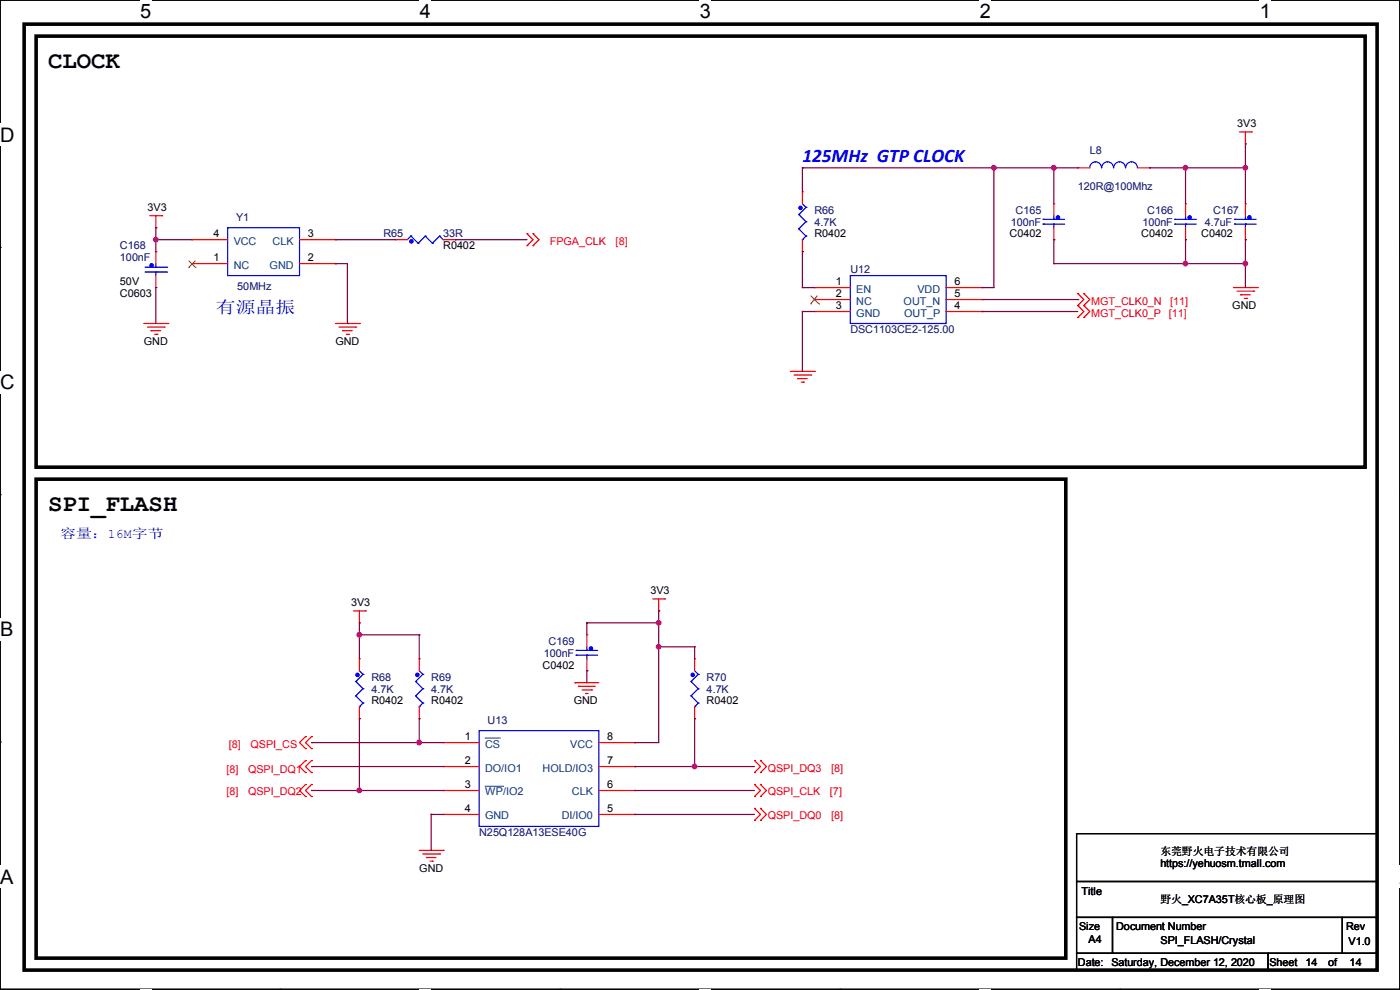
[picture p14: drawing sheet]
<svg xmlns="http://www.w3.org/2000/svg" width="297mm" height="210mm" viewBox="0 0 297 210" stroke-linecap="round" stroke-linejoin="round" font-family="sans-serif">
<defs><g id="words">
<g font-size="5.1">
<text x="10.2" y="14.5">CLOCK</text>
<text x="10.2" y="108.5">SPI_FLASH</text>
</g>
<g font-size="4.2">
<text x="29.7" y="3.9">5</text>
<text x="89.1" y="3.9">4</text>
<text x="148.5" y="3.9">3</text>
<text x="207.9" y="3.9">2</text>
<text x="267.2" y="3.9">1</text>
<text x="0" y="30.1">D</text>
<text x="0" y="82.5">C</text>
<text x="0" y="135">B</text>
<text x="0" y="187.4">A</text>
<text x="297" y="187.4">A</text>
</g>
<text font-size="4.1" fill="#00f" x="170.2" y="34.4">125MHz GTP CLOCK</text>
<text font-size="3.6" fill="#00f" x="45.8" y="66.3">有源晶振</text>
<text font-size="2.8" fill="#00f" x="12.7" y="114">容量：16M字节</text>
<g font-size="2.3">
<text x="262.4" y="27">3V3</text>
<text x="31.3" y="44.8">3V3</text>
<text x="45.3" y="50.3">4</text>
<text x="65.3" y="50.3">3</text>
<text x="94" y="52.9">R0402</text>
<text x="172.8" y="50.4">R0402</text>
<text x="214.2" y="50.4">C0402</text>
<text x="242.1" y="50.4">C0402</text>
<text x="254.8" y="50.4">C0402</text>
<text x="45.3" y="55.4">1</text>
<text x="65.3" y="55.4">2</text>
<text x="25.4" y="60.5">50V</text>
<text x="25.4" y="63.1">C0603</text>
<text x="177.3" y="60.5">1</text>
<text x="177.3" y="63">2</text>
<text x="177.3" y="65.5">3</text>
<text x="202.5" y="65.5">4</text>
<text x="202.5" y="63">5</text>
<text x="202.5" y="60.5">6</text>
<text x="261.4" y="65.6">GND</text>
<text x="30.5" y="73.2">GND</text>
<text x="71.2" y="73.2">GND</text>
<text x="74.5" y="128.6">3V3</text>
<text x="138" y="126.1">3V3</text>
<text x="115.1" y="141.8">C0402</text>
<text x="78.8" y="149.4">R0402</text>
<text x="91.5" y="149.4">R0402</text>
<text x="121.7" y="149.4">GND</text>
<text x="149.9" y="149.4">R0402</text>
<text x="98.6" y="157">1</text>
<text x="128.8" y="157">8</text>
<text x="98.6" y="162.1">2</text>
<text x="98.6" y="167.1">3</text>
<text x="128.8" y="167.1">6</text>
<text x="128.8" y="162.1">7</text>
<text x="98.6" y="172.2">4</text>
<text x="128.8" y="172.2">5</text>
<text x="88.9" y="185">GND</text>
<text x="246.2" y="181.4">东莞野火电子技术有限公司</text>
<text x="246.2" y="184">https://yehuosm.tmall.com</text>
<text x="229.4" y="189.8">Title</text>
<text x="246.2" y="191.6">野火_XC7A35T核心板_原理图</text>
<text x="228.9" y="197.2">Size</text>
<text x="236.8" y="197.2">Document Number</text>
<text x="285.6" y="197.2">Rev</text>
<text x="230.9" y="200">A4</text>
<text x="246.2" y="200.2">SPI_FLASH/Crystal</text>
<text x="286.1" y="200.5">V1.0</text>
<text x="228.7" y="204.8">Date:</text>
<text x="235.8" y="204.8">Saturday, December 12, 2020</text>
<text x="269.3" y="204.8">Sheet</text>
<text x="276.9" y="204.8">14</text>
<text x="281.7" y="204.8">of</text>
<text x="286.3" y="204.8">14</text>
</g>
<g font-size="2.3" fill="#000080">
<text x="231.2" y="32.6">L8</text>
<text x="228.7" y="40.2">120R@100Mhz</text>
<text x="50.1" y="46.8">Y1</text>
<text x="172.8" y="45.3">R66</text>
<text x="172.8" y="47.8">4.7K</text>
<text x="214.4" y="47.8">100nF</text>
<text x="215.4" y="45.3">C165</text>
<text x="242.4" y="47.8">100nF</text>
<text x="243.4" y="45.3">C166</text>
<text x="255.6" y="47.8">4.7uF</text>
<text x="257.4" y="45.3">C167</text>
<text x="25.4" y="52.9">C168</text>
<text x="81.3" y="50.4">R65</text>
<text x="94" y="50.4">33R</text>
<text x="25.4" y="55.5">100nF</text>
<text x="180.4" y="58">U12</text>
<text x="50.3" y="61.6">50MHz</text>
<text x="180.4" y="70.7">DSC1103CE2-125.00</text>
<text x="116.4" y="136.7">C169</text>
<text x="115.4" y="139.3">100nF</text>
<text x="78.8" y="144.4">R68</text>
<text x="78.8" y="146.9">4.7K</text>
<text x="91.5" y="144.4">R69</text>
<text x="91.5" y="146.9">4.7K</text>
<text x="149.9" y="144.4">R70</text>
<text x="149.9" y="146.9">4.7K</text>
<text x="103.4" y="153.5">U13</text>
<text x="101.6" y="177.4">N25Q128A13ESE40G</text>
</g>
<g font-size="2.3" fill="#004080">
<text x="49.6" y="51.9">VCC</text>
<text x="57.8" y="51.9">CLK</text>
<text x="49.6" y="57">NC</text>
<text x="57.2" y="57">GND</text>
<text x="181.7" y="62.1">EN</text>
<text x="181.7" y="64.6">NC</text>
<text x="191.7" y="64.6">OUT_N</text>
<text x="194.6" y="62.1">VDD</text>
<text x="181.7" y="67.1">GND</text>
<text x="191.8" y="67.1">OUT_P</text>
<text x="102.9" y="158.6">CS</text>
<text x="121" y="158.6">VCC</text>
<text x="102.9" y="163.7">DO/IO1</text>
<text x="115.1" y="163.7">HOLD/IO3</text>
<text x="102.9" y="168.7">WP/IO2</text>
<text x="102.9" y="173.8">GND</text>
<text x="119.2" y="173.8">DI/IO0</text>
<text x="121.3" y="168.7">CLK</text>
</g>
<g font-size="2.3" fill="#f00">
<text x="116.6" y="51.9">FPGA_CLK</text>
<text x="130.6" y="51.9">[8]</text>
<text x="231.5" y="64.6">MGT_CLK0_N</text>
<text x="248.2" y="64.6">[11]</text>
<text x="231.5" y="67.1">MGT_CLK0_P</text>
<text x="248" y="67.1">[11]</text>
<text x="48.6" y="158.6">[8]</text>
<text x="53.1" y="158.6">QSPI_CS</text>
<text x="48.1" y="163.9">[8]</text>
<text x="52.6" y="163.9">QSPI_DQ1</text>
<text x="162.9" y="163.7">QSPI_DQ3</text>
<text x="176.3" y="163.7">[8]</text>
<text x="48.1" y="168.7">[8]</text>
<text x="52.6" y="168.7">QSPI_DQ2</text>
<text x="162.9" y="168.7">QSPI_CLK</text>
<text x="162.9" y="173.8">QSPI_DQ0</text>
<text x="176.1" y="168.7">[7]</text>
<text x="176.3" y="173.8">[8]</text>
</g>
</g></defs>
<path d="M0 0h297v209.8h-297z" fill="none" stroke="#000" stroke-width=".25"/>
<g fill="#fff">
<path d="M29.7 0h2.4v4.8h-2.4z"/>
<path d="M29.7 209.8h2.4v.2h-2.4z"/>
</g>
<path d="M59.4 0h.1M59.4 209.8h.1" fill="none" stroke="#000" stroke-width=".25"/>
<g fill="#fff">
<path d="M89.1 0h2.3v4.8h-2.3z"/>
<path d="M89.1 209.8h2.3v.2h-2.3z"/>
</g>
<path d="M118.8 0h.1M118.8 209.8h.1" fill="none" stroke="#000" stroke-width=".25"/>
<g fill="#fff">
<path d="M148.5 0h2.3v4.8h-2.3z"/>
<path d="M148.5 209.8h2.3v.2h-2.3z"/>
</g>
<path d="M178.2 0h.1M178.2 209.8h.1" fill="none" stroke="#000" stroke-width=".25"/>
<g fill="#fff">
<path d="M207.9 0h2.3v4.8h-2.3z"/>
<path d="M207.9 209.8h2.3v.2h-2.3z"/>
</g>
<path d="M237.6 0h.1M237.6 209.8h.1" fill="none" stroke="#000" stroke-width=".25"/>
<g fill="#fff">
<path d="M267.3 0h2.3v4.8h-2.3z"/>
<path d="M267.3 209.8h2.3v.2h-2.3z"/>
<path d="M0 26.2h3.1v4.8h-3.1z"/>
<path d="M0 78.7h3.1v4.7h-3.1z"/>
</g>
<path d="M0 52.5h.1M297 52.5h.1" fill="none" stroke="#000" stroke-width=".25"/>
<path d="M0 131.1h2.9v4.8h-2.9z" fill="#fff"/>
<path d="M0 104.9h.1M297 104.9h.1" fill="none" stroke="#000" stroke-width=".25"/>
<g fill="#fff">
<path d="M0 183.6h2.9v4.7h-2.9z"/>
<path d="M296.9 183.6h.1v4.7h-.1z"/>
</g>
<path d="M0 157.4h.1M297 157.4h.1M228.4 176.8h63.7v10.2h-63.7zM228.4 187h63.7v7.6h-63.7zM228.4 194.6h7.6v7.6h-7.6zM236 194.6h48.8v7.6h-48.8zM284.8 194.6h7.3v7.6h-7.3zM228.4 202.2h40.6v3.6h-40.6zM269 202.2h23.1v3.6h-23.1z" fill="none" stroke="#000" stroke-width=".25"/>
<path d="M5.1 5.1h287v200.7h-287zM7.7 7.7h281.9v91.4h-281.9zM7.7 101.6h218.4v101.6h-218.4z" fill="none" stroke="#000" stroke-width=".76"/>
<g fill="none" stroke="#f00" stroke-width=".25">
<path d="M228.6 35.6h.1M228.6 35.6h2.6M241.3 35.6h2.6M243.9 35.6h.1M262.9 28h2.6M264.2 30.5h.1M264.2 28v2.5M265.5 28h.1M31.8 45.8h2.5M33.1 48.3h.1M33.1 53.4h.1M33.1 45.8v2.5"/>
<path d="M33.1 53.4v2.5M33.1 58.5v2.5M34.3 45.8h.1M40.7 55.9h.1M40.7 50.8h.1M40.7 50.8h7.6M40.7 55.9h7.6M63.5 50.8h7.7M63.5 55.9h7.7M71.2 55.9h.1M71.2 50.8h.1M83.9 50.8h.1"/>
<path d="M83.9 50.8h2.5M94 50.8h2.6M96.6 50.8h.1M111.8 49.6h.1M111.8 52.1h.1M111.8 49.6l1.3 1.2-1.3 1.3M113.1 49.6h.1M113.1 52.1h.1M113.1 49.6l1.2 1.2-1.2 1.3M170.2 40.7h.1M170.2 53.4h.1M170.2 40.7v2.5"/>
<path d="M170.2 50.8v2.6M223.6 43.2h.1M223.6 50.8h.1M223.6 43.2v2.6M223.6 48.3v2.5M251.5 43.2h.1M251.5 50.8h.1M251.5 43.2v2.6M251.5 48.3v2.5M264.2 43.2h.1M264.2 50.8h.1M264.2 43.2v2.6"/>
<path d="M264.2 48.3v2.5M30.5 68.6h5.1M31.3 69.4h3.5M32 70.1h.1M32 70.1h2.1M32.8 70.9h.5M33.1 61h.1M33.3 70.9h.1M34.8 69.4h.1M35.6 68.6h.1M71.2 68.6h5M71.9 69.4h3.6"/>
<path d="M72.7 70.1h.1M72.7 70.1h2M73.4 70.9h.6M74 70.9h.1M75.5 69.4h.1M76.2 68.6h.1M167.7 78.8h5.1M168.4 79.5h3.6M172 79.5h.1M172.8 78.8h.1M172.8 61h.1M172.8 63.5h.1"/>
<path d="M172.8 66.1h.1M172.8 61h7.6M172.8 63.5h7.6M172.8 66.1h7.6M200.7 61h7.6M200.7 63.5h7.6M200.7 66.1h7.6M208.3 66.1h.1M208.3 63.5h.1M208.3 61h.1M228.6 62.3h.1M228.6 64.8h.1"/>
<path d="M228.6 67.4h.1M228.6 62.3l1.3 1.2-1.3 1.3M228.6 64.8l1.3 1.3-1.3 1.3M229.9 62.3h.1M229.9 64.8h.1M229.9 67.4h.1M229.9 62.3l1.3 1.2-1.3 1.3M229.9 64.8l1.3 1.3-1.3 1.3M261.7 61h5M262.4 61.8h3.6M263.2 62.5h.1M263.2 62.5h2"/>
<path d="M263.9 63.3h.6M264.5 63.3h.1M266 61.8h.1M266.7 61h.1M169.2 80.3h.1M169.2 80.3h2M170 81.1h.5M170.5 81.1h.1M75 129.6h2.5M76.2 132.1h.1M76.2 139.7h.1M76.2 129.6v2.5"/>
<path d="M76.2 139.7v2.6M77.5 129.6h.1M88.9 139.7h.1M88.9 139.7v2.6M124.5 134.7h.1M124.5 134.7v2.5M124.5 139.7v2.6M138.5 127h2.5M139.7 129.6h.1M139.7 127v2.6M141 127h.1M147.4 139.7h.1"/>
<path d="M147.4 139.7v2.6M64.8 156.3h.1M64.8 158.8h.1M64.8 156.3l-1.3 1.2 1.3 1.3M66.1 156.3h.1M66.1 158.8h.1M66.1 156.3l-1.3 1.2 1.3 1.3M76.2 152.4h.1M76.2 149.9v2.5M88.9 152.4h.1M88.9 149.9v2.5M94 157.5h.1"/>
<path d="M94 157.5h7.6M122 144.8h.1M122 144.8h5M122.7 145.6h.1M122.7 145.6h3.6M123.5 146.3h2M124.2 147.1h.1M124.2 147.1h.6M124.5 142.3h.1M125.5 146.3h.1M127 157.5h7.7M134.7 157.5h.1"/>
<path d="M147.4 152.4h.1M147.4 149.9v2.5M64.8 161.3h.1M64.8 163.9h.1M64.8 166.4h.1M64.8 169h.1M64.8 161.3l-1.3 1.3 1.3 1.3M64.8 166.4l-1.3 1.3 1.3 1.3M66.1 161.3h.1M66.1 163.9h.1M66.1 166.4h.1M66.1 169h.1"/>
<path d="M66.1 161.3l-1.3 1.3 1.3 1.3M66.1 166.4l-1.3 1.3 1.3 1.3M94 162.6h.1M94 167.7h.1M94 172.8h.1M94 162.6h7.6M94 167.7h7.6M94 172.8h7.6M127 162.6h7.7M127 167.7h7.7M127 172.8h7.7M134.7 172.8h.1"/>
<path d="M134.7 167.7h.1M134.7 162.6h.1M160.1 161.3h.1M160.1 163.9h.1M160.1 166.4h.1M160.1 169h.1M160.1 171.5h.1M160.1 174h.1M160.1 161.3l1.2 1.3-1.2 1.3M160.1 166.4l1.2 1.3-1.2 1.3M160.1 171.5l1.2 1.3-1.2 1.2M161.3 161.3h.1"/>
<path d="M161.3 163.9h.1M161.3 166.4h.1M161.3 169h.1M161.3 171.5h.1M161.3 174h.1M161.3 161.3l1.3 1.3-1.3 1.3M161.3 166.4l1.3 1.3-1.3 1.3M161.3 171.5l1.3 1.3-1.3 1.2M88.9 180.4h5.1M89.7 181.1h3.6M90.5 181.9h.1M90.5 181.9h2"/>
<path d="M91.2 182.7h.5M91.7 182.7h.1M93.3 181.1h.1M94 180.4h.1"/>
</g>
<g fill="none" stroke="#00f" stroke-width=".25">
<path d="M231.2 35.6a1.25 1.25 0 0 1 1.2-1.3 1.25 1.25 0 0 1 1.3 1.3M233.7 35.6a1.25 1.25 0 0 1 1.3-1.3 1.25 1.25 0 0 1 1.2 1.3M236.3 35.6a1.25 1.25 0 0 1 1.2-1.3 1.25 1.25 0 0 1 1.3 1.3M238.8 35.6a1.25 1.25 0 0 1 1.3-1.3 1.25 1.25 0 0 1 1.2 1.3M30.8 57.7h4.5M30.8 56.7h4.5M33.1 57.7h.1M33.1 56.7h.1M33.1 55.9v.8M33.1 57.7v.8M35.3 57.7h.1M35.3 56.7h.1"/>
<path d="M48.3 48.3h15.2v10.2h-15.2zM87.2 50.1h.1M87.2 50.1l-.8 .7M87.2 50.1l1.5 1.5M88.7 51.6h.1M90.2 50.1h.1M90.2 50.1l-1.5 1.5M90.2 50.1l1.5 1.5M91.7 51.6h.1M93.3 50.1h.1M93.3 50.1l-1.6 1.5M93.3 50.1l.7 .7"/>
<path d="M94 50.8h.1M169.5 45.5h.1M169.5 48.6h.1M169.5 45.5l1.5 1.5M169.5 48.6l1.5 1.5M170.2 50.8h.1M170.2 43.2l.8 .8M171 44h.1M171 47h.1M171 50.1h.1M171 44l-1.5 1.5M171 47l-1.5 1.6"/>
<path d="M171 50.1l-.8 .7M180.4 58.5h20.3v10.1h-20.3zM221.3 47.5h.1M221.3 46.5h.1M221.3 47.5h4.5M221.3 46.5h4.5M223.6 47.5h.1M223.6 46.5h.1M223.6 45.8v.7M223.6 47.5v.8M249.2 47.5h.1M249.2 46.5h.1"/>
<path d="M249.2 47.5h4.6M249.2 46.5h4.6M251.5 47.5h.1M251.5 46.5h.1M251.5 45.8v.7M251.5 47.5v.8M261.9 47.5h.1M261.9 46.5h.1M261.9 47.5h4.6M261.9 46.5h4.6M264.2 47.5h.1M264.2 46.5h.1"/>
<path d="M264.2 45.8v.7M264.2 47.5v.8M122.2 139h.1M122.2 138h.1M122.2 139h4.6M122.2 138h4.6M124.5 139h.1M124.5 138h.1M124.5 137.2v.8M124.5 139v.7M75.5 144.6h.1M75.5 147.6h.1"/>
<path d="M75.5 144.6l1.5 1.5M75.5 147.6l1.5 1.5M76.2 149.9h.1M76.2 142.3l.8 .7M77 143h.1M77 146.1h.1M77 149.1h.1M77 143l-1.5 1.6M77 146.1l-1.5 1.5M77 149.1l-.8 .8M88.2 144.6h.1M88.2 147.6h.1"/>
<path d="M88.2 144.6l1.5 1.5M88.2 147.6l1.5 1.5M88.9 149.9h.1M88.9 142.3l.8 .7M89.7 143h.1M89.7 146.1h.1M89.7 149.1h.1M89.7 143l-1.5 1.6M89.7 146.1l-1.5 1.5M89.7 149.1l-.8 .8M101.6 155h25.4v20.3h-25.4zM146.6 144.6h.1"/>
<path d="M146.6 147.6h.1M146.6 144.6l1.5 1.5M146.6 147.6l1.5 1.5M147.4 149.9h.1M147.4 142.3l.7 .7M148.1 143h.1M148.1 146.1h.1M148.1 149.1h.1M148.1 143l-1.5 1.6M148.1 146.1l-1.5 1.5M148.1 149.1l-.7 .8"/>
</g>
<g fill="#00f" stroke="#00f" stroke-width=".25">
<circle cx="87.3" cy="51.2" r=".36"/>
<circle cx="125.4" cy="137.6" r=".36"/>
<circle cx="169.8" cy="44.1" r=".36"/>
<circle cx="75.8" cy="143.2" r=".36"/>
<circle cx="32.2" cy="56.3" r=".36"/>
<circle cx="224.4" cy="46.1" r=".36"/>
<circle cx="252.4" cy="46.1" r=".36"/>
<circle cx="147" cy="143.2" r=".36"/>
<circle cx="265.1" cy="46.1" r=".36"/>
<circle cx="88.5" cy="143.2" r=".36"/>
</g>
<path d="M102.8 156.6h3.2M106 156.6h.1M102.8 166.8h3.9M106.7 166.8h.1" fill="none" stroke="#004080" stroke-width=".21"/>
<path d="M40 56.7h.1M40 55.3l1.5 1.4M41.5 56.7h.1M41.5 55.3l-1.5 1.4M172 64.5h.1M172 62.7l1.7 1.8M173.4 62.7l-1.4 1.8M173.7 64.5h.1" fill="none" stroke="#804000" stroke-width=".21"/>
<g fill="none" stroke="#800040" stroke-width=".25">
<path d="M170.2 35.6h.1M170.2 35.6h58.4M170.2 35.6v5.1M210.9 35.6h.1M210.9 35.6v25.4h-2.6M223.6 35.6h.1M223.6 35.6v7.6M243.9 35.6h.1M243.9 35.6h20.3M251.5 35.6h.1M251.5 35.6v7.6M264.2 35.6h.1"/>
<path d="M264.2 30.5h.1M264.2 30.5v12.7M33.1 48.3h.1M33.1 50.8h.1M33.1 48.3v5.1M33.1 50.8h7.6M71.2 50.8h.1M71.2 55.9h.1M71.2 55.9h2.5v12.7M71.2 50.8h12.7M96.6 50.8h.1M96.6 50.8h15.2"/>
<path d="M170.2 53.4h.1M170.2 53.4v7.6M223.6 55.9h.1M223.6 50.8h.1M223.6 55.9h40.6M223.6 50.8v5.1M251.5 50.8h.1M251.5 55.9h.1M251.5 50.8v5.1M264.2 55.9h.1M264.2 50.8h.1M264.2 50.8v10.2"/>
<path d="M33.1 61h.1M33.1 61v7.6M73.7 68.6h.1M170.2 61h.1M170.2 66.1h.1M170.2 61h2.6M170.2 66.1h2.6M170.2 66.1v12.7M208.3 61h.1M208.3 66.1h.1M208.3 66.1h20.3M208.3 63.5h20.3"/>
<path d="M228.6 63.5h.1M76.2 132.1h.1M76.2 134.7h.1M76.2 132.1v7.6M76.2 134.7h12.7M88.9 134.7h.1M88.9 134.7v5M124.5 132.1h.1M124.5 132.1h15.2M124.5 132.1v2.6M139.7 129.6h.1M139.7 132.1h.1"/>
<path d="M139.7 137.2h.1M139.7 129.6v27.9h-5M139.7 137.2h7.7M147.4 137.2h.1M147.4 137.2v2.5M66.1 157.5h.1M66.1 157.5h27.9M76.2 152.4h.1M76.2 152.4v15.3M88.9 152.4h.1M88.9 157.5h.1M88.9 152.4v5.1"/>
<path d="M124.5 142.3h.1M124.5 142.3v2.5M134.7 157.5h.1M147.4 152.4h.1M147.4 152.4v10.2M66.1 162.6h.1M66.1 167.7h.1M66.1 162.6h27.9M66.1 167.7h27.9M76.2 167.7h.1M91.5 172.8h.1M91.5 172.8v7.6"/>
<path d="M91.5 172.8h2.5M134.7 162.6h.1M134.7 167.7h.1M134.7 172.8h.1M134.7 162.6h25.4M134.7 167.7h25.4M134.7 172.8h25.4M147.4 162.6h.1"/>
</g>
<g fill="#f0f" stroke="#f0f" stroke-width=".25">
<circle cx="139.7" cy="132.1" r=".49"/>
<circle cx="88.9" cy="157.5" r=".49"/>
<circle cx="76.2" cy="167.7" r=".49"/>
<circle cx="147.3" cy="162.6" r=".49"/>
<circle cx="139.7" cy="137.2" r=".49"/>
<circle cx="76.2" cy="134.6" r=".49"/>
<circle cx="223.5" cy="35.6" r=".49"/>
<circle cx="210.8" cy="35.6" r=".49"/>
<circle cx="264.2" cy="55.9" r=".49"/>
<circle cx="251.5" cy="55.9" r=".49"/>
<circle cx="264.2" cy="35.6" r=".49"/>
<circle cx="251.5" cy="35.6" r=".49"/>
<circle cx="33" cy="50.8" r=".49"/>
</g>
<use href="#words"/>
</svg>
